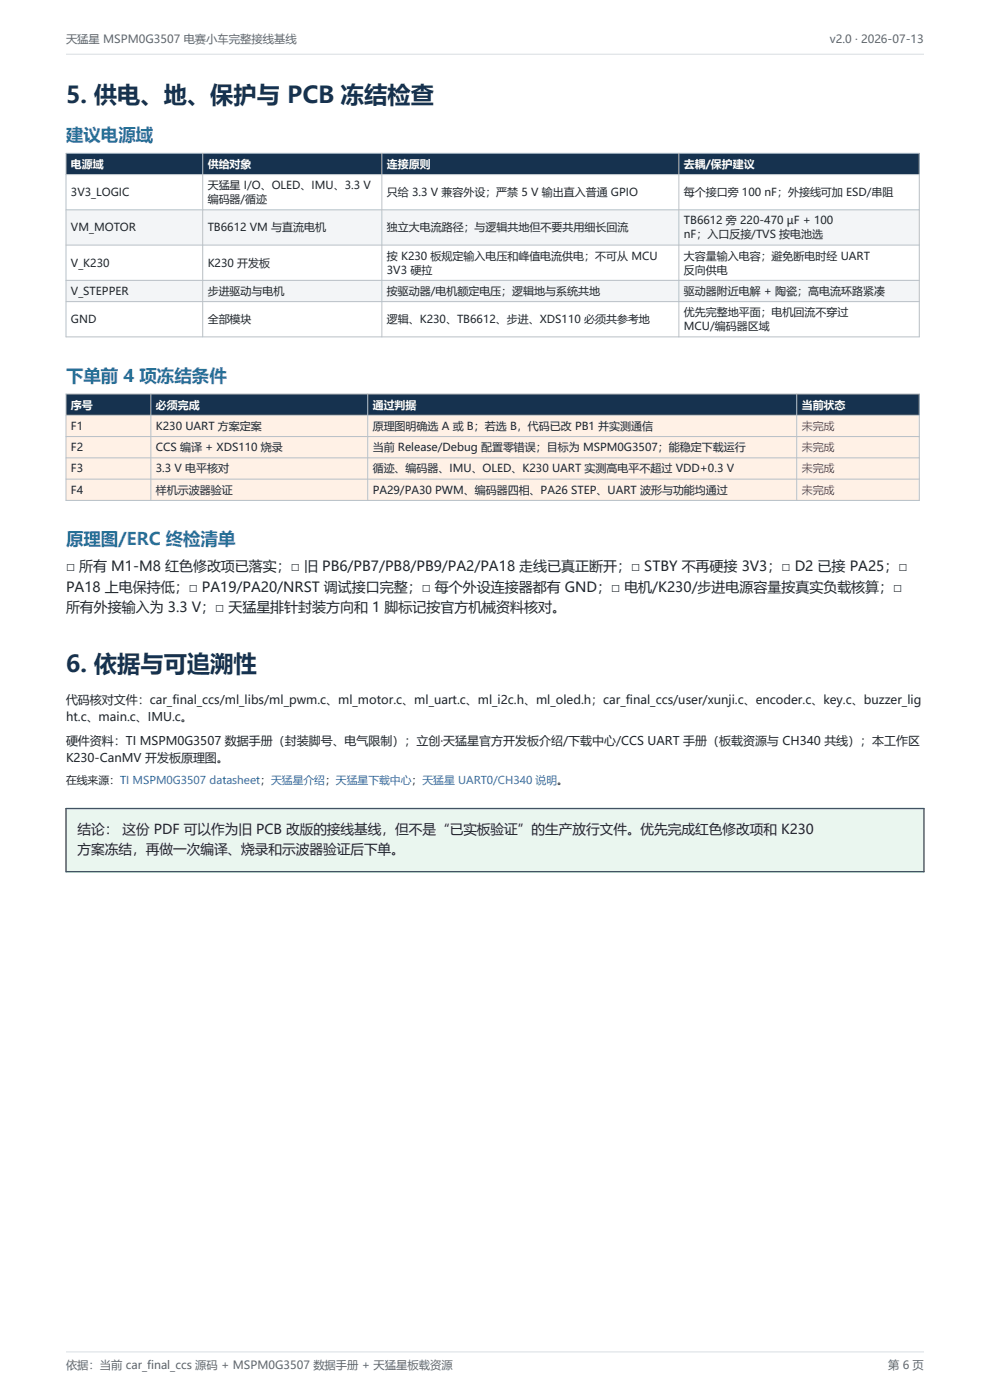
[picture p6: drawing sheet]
<svg xmlns="http://www.w3.org/2000/svg" width="210mm" height="297mm" viewBox="0 0 210 297" stroke-linecap="round" stroke-linejoin="round" font-family="sans-serif">
<defs><g id="words">
<g font-size="4.9" fill="#16324f">
<text x="14" y="21.9">5. 供电、地、保护与 PCB 冻结检查</text>
<text x="14" y="142.6">6. 依据与可追溯性</text>
</g>
<g font-size="3.7" fill="#276fbf">
<text x="14" y="29.9">建议电源域</text>
<text x="14" y="80.9">下单前 4 项冻结条件</text>
<text x="14" y="115.6">原理图/ERC 终检清单</text>
</g>
<g font-size="3" fill="#20262c">
<text x="14" y="121.2">□ 所有 M1-M8 红色修改项已落实；□ 旧 PB6/PB7/PB8/PB9/PA2/PA18 走线已真正断开；□ STBY 不再硬接 3V3；□ D2 已接 PA25；□</text>
<text x="14" y="125.5">PA18 上电保持低；□ PA19/PA20/NRST 调试接口完整；□ 每个外设连接器都有 GND；□ 电机/K230/步进电源容量按真实负载核算；□</text>
<text x="14" y="129.8">所有外接输入为 3.3 V；□ 天猛星排针封装方向和 1 脚标记按官方机械资料核对。</text>
</g>
<g font-size="2.9" fill="#20262c">
<text x="16.5" y="176.9">结论： 这份 PDF 可以作为旧 PCB 改版的接线基线，但不是“已实板验证”的生产放行文件。优先完成红色修改项和 K230</text>
<text x="16.5" y="181.1">方案冻结，再做一次编译、烧录和示波器验证后下单。</text>
</g>
<g font-size="2.5" fill="#20262c">
<text x="14" y="149.4">代码核对文件：car_final_ccs/ml_libs/ml_pwm.c、ml_motor.c、ml_uart.c、ml_i2c.h、ml_oled.h；car_final_ccs/user/xunji.c、encoder.c、key.c、buzzer_lig</text>
<text x="14" y="153">ht.c、main.c、IMU.c。</text>
<text x="14" y="158">硬件资料：TI MSPM0G3507 数据手册（封装脚号、电气限制）；立创·天猛星官方开发板介绍/下载中心/CCS UART 手册（板载资源与 CH340 共线）；本工作区</text>
<text x="14" y="161.6">K230-CanMV 开发板原理图。</text>
</g>
<g font-size="2.4" fill="#5d6770">
<text x="14" y="9.2">天猛星 MSPM0G3507 电赛小车完整接线基线</text>
<text x="176" y="9.2">v2.0 · 2026-07-13</text>
<text x="14" y="290.4">依据：当前 car_final_ccs 源码 + MSPM0G3507 数据手册 + 天猛星板载资源</text>
<text x="188.4" y="290.4">第 6 页</text>
</g>
<g font-size="2.3" fill="#fff">
<text x="15.1" y="35.6">电源域</text>
<text x="44.1" y="35.6">供给对象</text>
<text x="82.1" y="35.6">连接原则</text>
<text x="145.1" y="35.6">去耦/保护建议</text>
<text x="15.1" y="86.7">序号</text>
<text x="33.1" y="86.7">必须完成</text>
<text x="79.1" y="86.7">通过判据</text>
<text x="170.1" y="86.7">当前状态</text>
</g>
<g font-size="2.3" fill="#20262c">
<text x="15.1" y="41.6">3V3_LOGIC</text>
<text x="44.1" y="40.1">天猛星 I/O、OLED、IMU、3.3 V</text>
<text x="82.1" y="41.6">只给 3.3 V 兼容外设；严禁 5 V 输出直入普通 GPIO</text>
<text x="145.1" y="41.6">每个接口旁 100 nF；外接线可加 ESD/串阻</text>
<text x="44.1" y="43.1">编码器/循迹</text>
<text x="145.1" y="47.6">TB6612 旁 220-470 µF + 100</text>
<text x="15.1" y="49.1">VM_MOTOR</text>
<text x="44.1" y="49.1">TB6612 VM 与直流电机</text>
<text x="82.1" y="49.1">独立大电流路径；与逻辑共地但不要共用细长回流</text>
<text x="145.1" y="50.6">nF；入口反接/TVS 按电池选</text>
<text x="15.1" y="56.6">V_K230</text>
<text x="44.1" y="56.6">K230 开发板</text>
<text x="82.1" y="55.1">按 K230 板规定输入电压和峰值电流供电；不可从 MCU</text>
<text x="82.1" y="58.1">3V3 硬拉</text>
<text x="145.1" y="55.1">大容量输入电容；避免断电时经 UART</text>
<text x="145.1" y="58.1">反向供电</text>
<text x="15.1" y="62.6">V_STEPPER</text>
<text x="44.1" y="62.6">步进驱动与电机</text>
<text x="82.1" y="62.6">按驱动器/电机额定电压；逻辑地与系统共地</text>
<text x="145.1" y="62.6">驱动器附近电解 + 陶瓷；高电流环路紧凑</text>
<text x="15.1" y="68.6">GND</text>
<text x="44.1" y="68.6">全部模块</text>
<text x="82.1" y="68.6">逻辑、K230、TB6612、步进、XDS110 必须共参考地</text>
<text x="145.1" y="67.1">优先完整地平面；电机回流不穿过</text>
<text x="145.1" y="70.1">MCU/编码器区域</text>
<text x="15.1" y="91.2">F1</text>
<text x="15.1" y="95.7">F2</text>
<text x="33.1" y="91.2">K230 UART 方案定案</text>
<text x="33.1" y="95.7">CCS 编译 + XDS110 烧录</text>
<text x="79.1" y="91.2">原理图明确选 A 或 B；若选 B，代码已改 PB1 并实测通信</text>
<text x="79.1" y="95.7">当前 Release/Debug 配置零错误；目标为 MSPM0G3507；能稳定下载运行</text>
<text x="15.1" y="100.2">F3</text>
<text x="33.1" y="100.2">3.3 V 电平核对</text>
<text x="79.1" y="100.2">循迹、编码器、IMU、OLED、K230 UART 实测高电平不超过 VDD+0.3 V</text>
<text x="15.1" y="104.7">F4</text>
<text x="33.1" y="104.7">样机示波器验证</text>
<text x="79.1" y="104.7">PA29/PA30 PWM、编码器四相、PA26 STEP、UART 波形与功能均通过</text>
<text x="14" y="166.3">在线来源：TI MSPM0G3507 datasheet；天猛星介绍；天猛星下载中心；天猛星 UART0/CH340 说明。</text>
</g>
<g font-size="2.3" fill="#c62828">
<text x="170.1" y="91.2">未完成</text>
<text x="170.1" y="95.7">未完成</text>
<text x="170.1" y="100.2">未完成</text>
<text x="170.1" y="104.7">未完成</text>
</g>
</g></defs>
<path d="M14 11.5h182M14 286.8h182" fill="none" stroke="#d7dde2" stroke-width=".21"/>
<path d="M14 32.5h181v4.5h-181z" fill-rule="evenodd" fill="#16324f"/>
<path d="M14 37h181v7.5h-181z" fill-rule="evenodd" fill="#fff"/>
<path d="M14 44.5h181v7.5h-181z" fill-rule="evenodd" fill="#f3f5f7"/>
<path d="M14 52h181v7.5h-181z" fill-rule="evenodd" fill="#fff"/>
<path d="M14 59.5h181v4.5h-181z" fill-rule="evenodd" fill="#f3f5f7"/>
<path d="M14 64h181v7.5h-181z" fill-rule="evenodd" fill="#fff"/>
<path d="M14 32.5h181v39h-181zM14 37h181M43 32.5v39M81 32.5v39M144 32.5v39M14 44.5h181M14 52h181M14 59.5h181M14 64h181" fill="none" stroke="#b7c0c8" stroke-width=".21"/>
<path d="M14 83.6h181v4.5h-181z" fill-rule="evenodd" fill="#16324f"/>
<path d="M14 88.1h181v4.5h-181z" fill-rule="evenodd" fill="#fff"/>
<path d="M14 92.6h181v4.5h-181z" fill-rule="evenodd" fill="#f3f5f7"/>
<path d="M14 97.1h181v4.5h-181z" fill-rule="evenodd" fill="#fff"/>
<path d="M14 101.6h181v4.6h-181z" fill-rule="evenodd" fill="#f3f5f7"/>
<g fill="#fff1e6">
<path d="M14 88.1h181v4.5h-181z" fill-rule="evenodd"/>
<path d="M14 92.6h181v4.5h-181z" fill-rule="evenodd"/>
<path d="M14 97.1h181v4.5h-181z" fill-rule="evenodd"/>
<path d="M14 101.6h181v4.6h-181z" fill-rule="evenodd"/>
</g>
<path d="M14 83.6h181v22.6h-181zM14 88.1h181M14 92.6h181M14 97.1h181M32 83.6v22.6M78 83.6v22.6M169 83.6v22.6M14 101.6h181" fill="none" stroke="#b7c0c8" stroke-width=".21"/>
<path d="M14 171.5h182v13.4h-182z" fill-rule="evenodd" fill="#eaf6ef"/>
<path d="M14 171.5h182v13.4h-182z" fill="none" stroke="#26734d" stroke-width=".28"/>
<use href="#words"/>
</svg>
